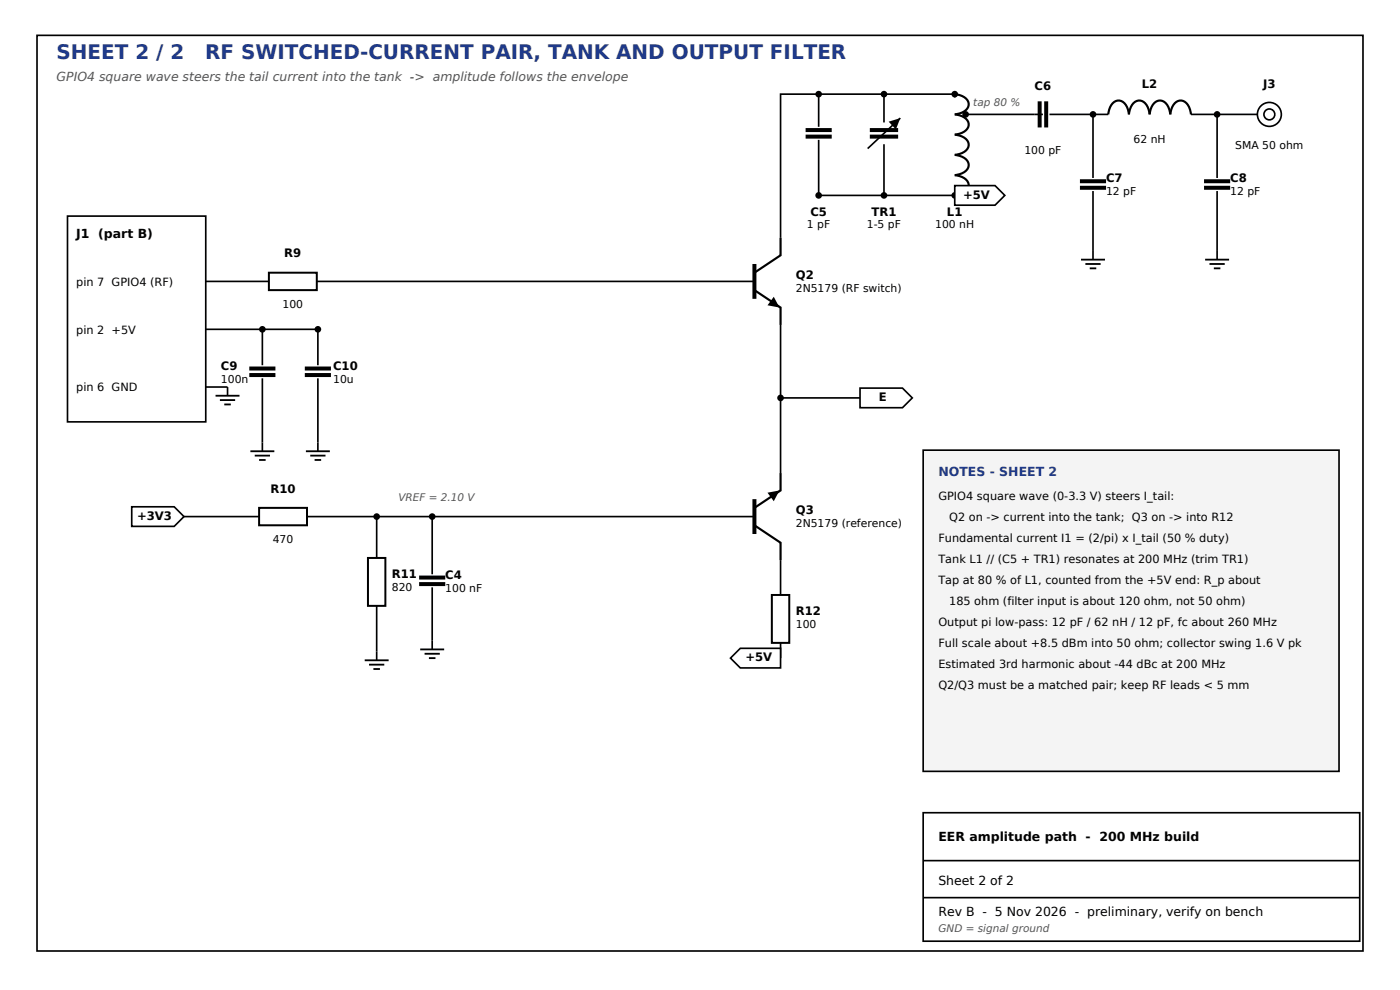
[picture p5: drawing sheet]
<svg xmlns="http://www.w3.org/2000/svg" width="297mm" height="210mm" viewBox="0 0 297 210" stroke-linecap="round" stroke-linejoin="round" font-family="sans-serif">
<defs><g id="words">
<g font-size="4.2" fill="#1f3a8a">
<text x="12" y="12.6">SHEET 2 / 2</text>
<text x="43.5" y="12.6">RF SWITCHED-CURRENT PAIR, TANK AND OUTPUT FILTER</text>
</g>
<text font-size="2.6" fill="#555" x="12" y="17.2">GPIO4 square wave steers the tail current into the tank -&gt; amplitude follows the envelope</text>
<g font-size="2.6">
<text x="16.2" y="50.5">J1 (part B)</text>
<text x="199.1" y="178.4">EER amplitude path - 200 MHz build</text>
<text x="199.1" y="187.6">Sheet 2 of 2</text>
<text x="199.1" y="194.3">Rev B - 5 Nov 2026 - preliminary, verify on bench</text>
</g>
<text font-size="2.6" fill="#1f3a8a" x="199.1" y="101">NOTES - SHEET 2</text>
<g font-size="2.5">
<text x="219.5" y="19.2">C6</text>
<text x="242.2" y="18.7">L2</text>
<text x="268" y="18.7">J3</text>
<text x="234.6" y="38.7">C7</text>
<text x="261" y="38.7">C8</text>
<text x="171.9" y="45.8">C5</text>
<text x="184.9" y="45.8">TR1</text>
<text x="200.9" y="45.8">L1</text>
<text x="204.3" y="42.1">+5V</text>
<text x="60.3" y="54.6">R9</text>
<text x="168.8" y="59.2">Q2</text>
<text x="46.9" y="78.4">C9</text>
<text x="70.7" y="78.4">C10</text>
<text x="186.5" y="85.1">E</text>
<text x="57.4" y="104.5">R10</text>
<text x="29.1" y="110.3">+3V3</text>
<text x="168.8" y="109.1">Q3</text>
<text x="83.1" y="122.5">R11</text>
<text x="94.5" y="122.7">C4</text>
<text x="168.8" y="130.4">R12</text>
<text x="158.1" y="140.3">+5V</text>
</g>
<g font-size="2.4">
<text x="16.2" y="60.6">pin 7 GPIO4 (RF)</text>
<text x="16.2" y="70.8">pin 2 +5V</text>
<text x="16.2" y="83">pin 6 GND</text>
<text x="199.1" y="106.1">GPIO4 square wave (0-3.3 V) steers I_tail:</text>
<text x="201.4" y="110.6">Q2 on -&gt; current into the tank; Q3 on -&gt; into R12</text>
<text x="199.1" y="115">Fundamental current I1 = (2/pi) x I_tail (50 % duty)</text>
<text x="199.1" y="119.5">Tank L1 // (C5 + TR1) resonates at 200 MHz (trim TR1)</text>
<text x="199.1" y="123.9">Tap at 80 % of L1, counted from the +5V end: R_p about</text>
<text x="201.4" y="128.4">185 ohm (filter input is about 120 ohm, not 50 ohm)</text>
<text x="199.1" y="132.9">Output pi low-pass: 12 pF / 62 nH / 12 pF, fc about 260 MHz</text>
<text x="199.1" y="137.3">Full scale about +8.5 dBm into 50 ohm; collector swing 1.6 V pk</text>
<text x="199.1" y="141.8">Estimated 3rd harmonic about -44 dBc at 200 MHz</text>
<text x="199.1" y="146.2">Q2/Q3 must be a matched pair; keep RF leads &lt; 5 mm</text>
</g>
<g font-size="2.3">
<text x="217.3" y="32.6">100 pF</text>
<text x="240.5" y="30.3">62 nH</text>
<text x="262.1" y="31.7">SMA 50 ohm</text>
<text x="234.6" y="41.4">12 pF</text>
<text x="261" y="41.4">12 pF</text>
<text x="171.2" y="48.4">1 pF</text>
<text x="183.9" y="48.4">1-5 pF</text>
<text x="198.4" y="48.4">100 nH</text>
<text x="59.9" y="65.2">100</text>
<text x="168.8" y="62">2N5179 (RF switch)</text>
<text x="46.9" y="81.2">100n</text>
<text x="70.7" y="81.2">10u</text>
<text x="168.8" y="111.9">2N5179 (reference)</text>
<text x="57.9" y="115.1">470</text>
<text x="83.1" y="125.3">820</text>
<text x="94.5" y="125.5">100 nF</text>
<text x="168.8" y="133.1">100</text>
</g>
<g font-size="2.2" fill="#555">
<text x="206.5" y="22.4">tap 80 %</text>
<text x="84.5" y="106.3">VREF = 2.10 V</text>
<text x="199.1" y="197.8">GND = signal ground</text>
</g>
</g></defs>
<path d="M7.9 7.5h281.2v194.2h-281.2z" fill="none" stroke="#000" stroke-width=".35"/>
<path d="M195.8 95.5h88.3v68.1h-88.3z" fill-rule="evenodd" fill="#f4f4f4" stroke="#000" stroke-width=".35"/>
<path d="M14.3 45.8h29.3v43.7h-29.3zM43.6 59.7h13.4M195.8 172.4h92.7v27.2h-92.7zM195.8 182.6h92.7M195.8 190.4h92.7" fill="none" stroke="#000" stroke-width=".35"/>
<path d="M57 57.8h10.2v3.7h-10.2z" fill-rule="evenodd" fill="#fff" stroke="#000" stroke-width=".42"/>
<path d="M173.7 20v6.9M187.5 20v6M173.7 29.7v11.7h28.8M187.5 30.6v10.8M191 25.1l-6.9 6.4M202.5 20.7v-.7h-36.9v30.5M67.2 59.7h92.8M43.6 69.9h23.8v7.6M55.7 69.9v7.6M43.6 82.1h4.7v1.8M55.7 80.2v15.5M67.4 80.2v15.5" fill="none" stroke="#000" stroke-width=".35"/>
<g fill="#000">
<path d="M188.5 25.8l2.5-.7-.9 2.4zM164.2 62.9l1.2 2.3-2.6-.4z"/>
<circle cx="173.7" cy="20" r=".71"/>
<circle cx="187.5" cy="20" r=".71"/>
<circle cx="202.5" cy="20" r=".71"/>
<circle cx="173.7" cy="41.4" r=".71"/>
<circle cx="187.5" cy="41.4" r=".71"/>
<circle cx="202.5" cy="41.4" r=".71"/>
<circle cx="55.7" cy="69.9" r=".71"/>
<circle cx="67.4" cy="69.9" r=".71"/>
</g>
<path d="M170.9 27.6h5.5M170.9 29h5.5M184.5 27.6h6M184.5 29h6M160 56v7.4M52.9 78.2h5.5M52.9 79.6h5.5M64.7 78.2h5.5M64.7 79.6h5.5" fill="none" stroke="#000" stroke-width=".85" stroke-linecap="butt"/>
<path d="M45.7 83.9h5.1M46.7 84.9h3.2M47.6 85.8h1.4M53.1 95.7h5.1M54 96.6h3.3M55 97.6h1.4M64.9 95.7h5.1M65.8 96.6h3.3M66.7 97.6h1.4" fill="none" stroke="#000" stroke-width=".39"/>
<path d="M202.5 20a3.1 3.1 0 0 1 3 1.9 2.08 2.08 0 0 1-2 2.2l-1 .2a3.1 3.1 0 0 1 3 1.9 2.08 2.08 0 0 1-2 2.2l-1 .2a3.1 3.1 0 0 1 3 1.8 2.08 2.08 0 0 1-2 2.3l-1 .2a3.1 3.1 0 0 1 3 1.8 2.08 2.08 0 0 1-2 2.3l-1 .2a3.1 3.1 0 0 1 3 1.8 2.08 2.08 0 0 1-2 2.3l-1 .1M165.6 50.5v3.7l-5.6 3.6M160 61.5l5.6 3.7v3.7" fill="none" stroke="#000" stroke-width=".46"/>
<path d="M202.5 39.4h8.6l2.1 2-2.1 2.1h-8.6z" fill-rule="evenodd" fill="#fff" stroke="#000" stroke-width=".35"/>
<path d="M204.9 24.3h16.3M222.6 24.3h12.5M252.7 24.3h14" fill="none" stroke="#000" stroke-width=".35"/>
<g fill="#000">
<circle cx="204.9" cy="24.3" r=".71"/>
<circle cx="231.9" cy="24.3" r=".71"/>
<circle cx="258.2" cy="24.3" r=".71"/>
</g>
<path d="M220.6 21.5v5.5M221.9 21.5v5.5" fill="none" stroke="#000" stroke-width=".85" stroke-linecap="butt"/>
<path d="M235.1 24.3a3.1 3.1 0 0 1 1.9-3 2.12 2.12 0 0 1 2.3 2l.2 1a3.1 3.1 0 0 1 1.9-3 2.12 2.12 0 0 1 2.3 2l.2 1a3.1 3.1 0 0 1 1.9-3 2.12 2.12 0 0 1 2.3 2l.2 1a3.1 3.1 0 0 1 1.9-3 2.12 2.12 0 0 1 2.3 2l.2 1" fill="none" stroke="#000" stroke-width=".46"/>
<circle cx="269.3" cy="24.3" r="2.54" fill="#fff" stroke="#000" stroke-width=".35"/>
<g fill="none" stroke="#000" stroke-width=".35">
<path d="M231.9 24.3v13.5M258.2 24.3v13.5M231.9 40.5v14.6M258.2 40.5v14.6M165.6 68.9v15.5h16.8"/>
<circle cx="269.3" cy="24.3" r="1.15"/>
</g>
<path d="M229.1 38.4h5.5M229.1 39.8h5.5M255.4 38.4h5.6M255.4 39.8h5.6" fill="none" stroke="#000" stroke-width=".85" stroke-linecap="butt"/>
<path d="M229.3 55.1h5.1M230.3 56h3.2M231.2 56.9h1.4M255.7 55.1h5M256.6 56h3.2M257.5 56.9h1.4" fill="none" stroke="#000" stroke-width=".39"/>
<circle cx="165.6" cy="84.4" r=".71" fill="#000"/>
<path d="M182.4 82.3h9.1l2 2.1-2 2.1h-9.1z" fill-rule="evenodd" fill="#fff" stroke="#000" stroke-width=".35"/>
<path d="M160 105.9v7.4" fill="none" stroke="#000" stroke-width=".85" stroke-linecap="butt"/>
<path d="M160 111.4l5.6 3.7v3.7M165.6 100.3v3.7l-5.6 3.7" fill="none" stroke="#000" stroke-width=".46"/>
<path d="M162.8 104.5l2.6-.5-1.2 2.3z" fill="#000"/>
<path d="M165.6 84.4v15.9M165.6 118.8v7.4" fill="none" stroke="#000" stroke-width=".35"/>
<path d="M163.7 126.2h3.7v10.2h-3.7z" fill-rule="evenodd" fill="#fff" stroke="#000" stroke-width=".42"/>
<path d="M165.6 136.4v3.2" fill="none" stroke="#000" stroke-width=".35"/>
<g fill="#fff" stroke="#000" stroke-width=".35">
<path d="M157 137.5h8.6v4.2h-8.6l-2-2.1z" fill-rule="evenodd"/>
<path d="M27.9 107.5h9.1l2 2.1-2 2.1h-9.1z" fill-rule="evenodd"/>
</g>
<path d="M39 109.6h16" fill="none" stroke="#000" stroke-width=".35"/>
<path d="M55 107.7h10.1v3.7h-10.1z" fill-rule="evenodd" fill="#fff" stroke="#000" stroke-width=".42"/>
<path d="M65.1 109.6h94.9M79.9 109.6v8.8" fill="none" stroke="#000" stroke-width=".35"/>
<g fill="#000">
<circle cx="79.9" cy="109.6" r=".71"/>
<circle cx="91.7" cy="109.6" r=".71"/>
</g>
<path d="M78.1 118.4h3.7v10.1h-3.7z" fill-rule="evenodd" fill="#fff" stroke="#000" stroke-width=".42"/>
<path d="M91.7 109.6v12.2M79.9 128.5v11.6M91.7 124.6v13.2" fill="none" stroke="#000" stroke-width=".35"/>
<path d="M89.1 137.8h5.1M90.1 138.7h3.2M91 139.6h1.4M77.4 140.1h5M78.3 141h3.2M79.2 141.9h1.4" fill="none" stroke="#000" stroke-width=".39"/>
<path d="M88.9 122.5h5.6M88.9 123.9h5.6" fill="none" stroke="#000" stroke-width=".85" stroke-linecap="butt"/>
<use href="#words"/>
</svg>
